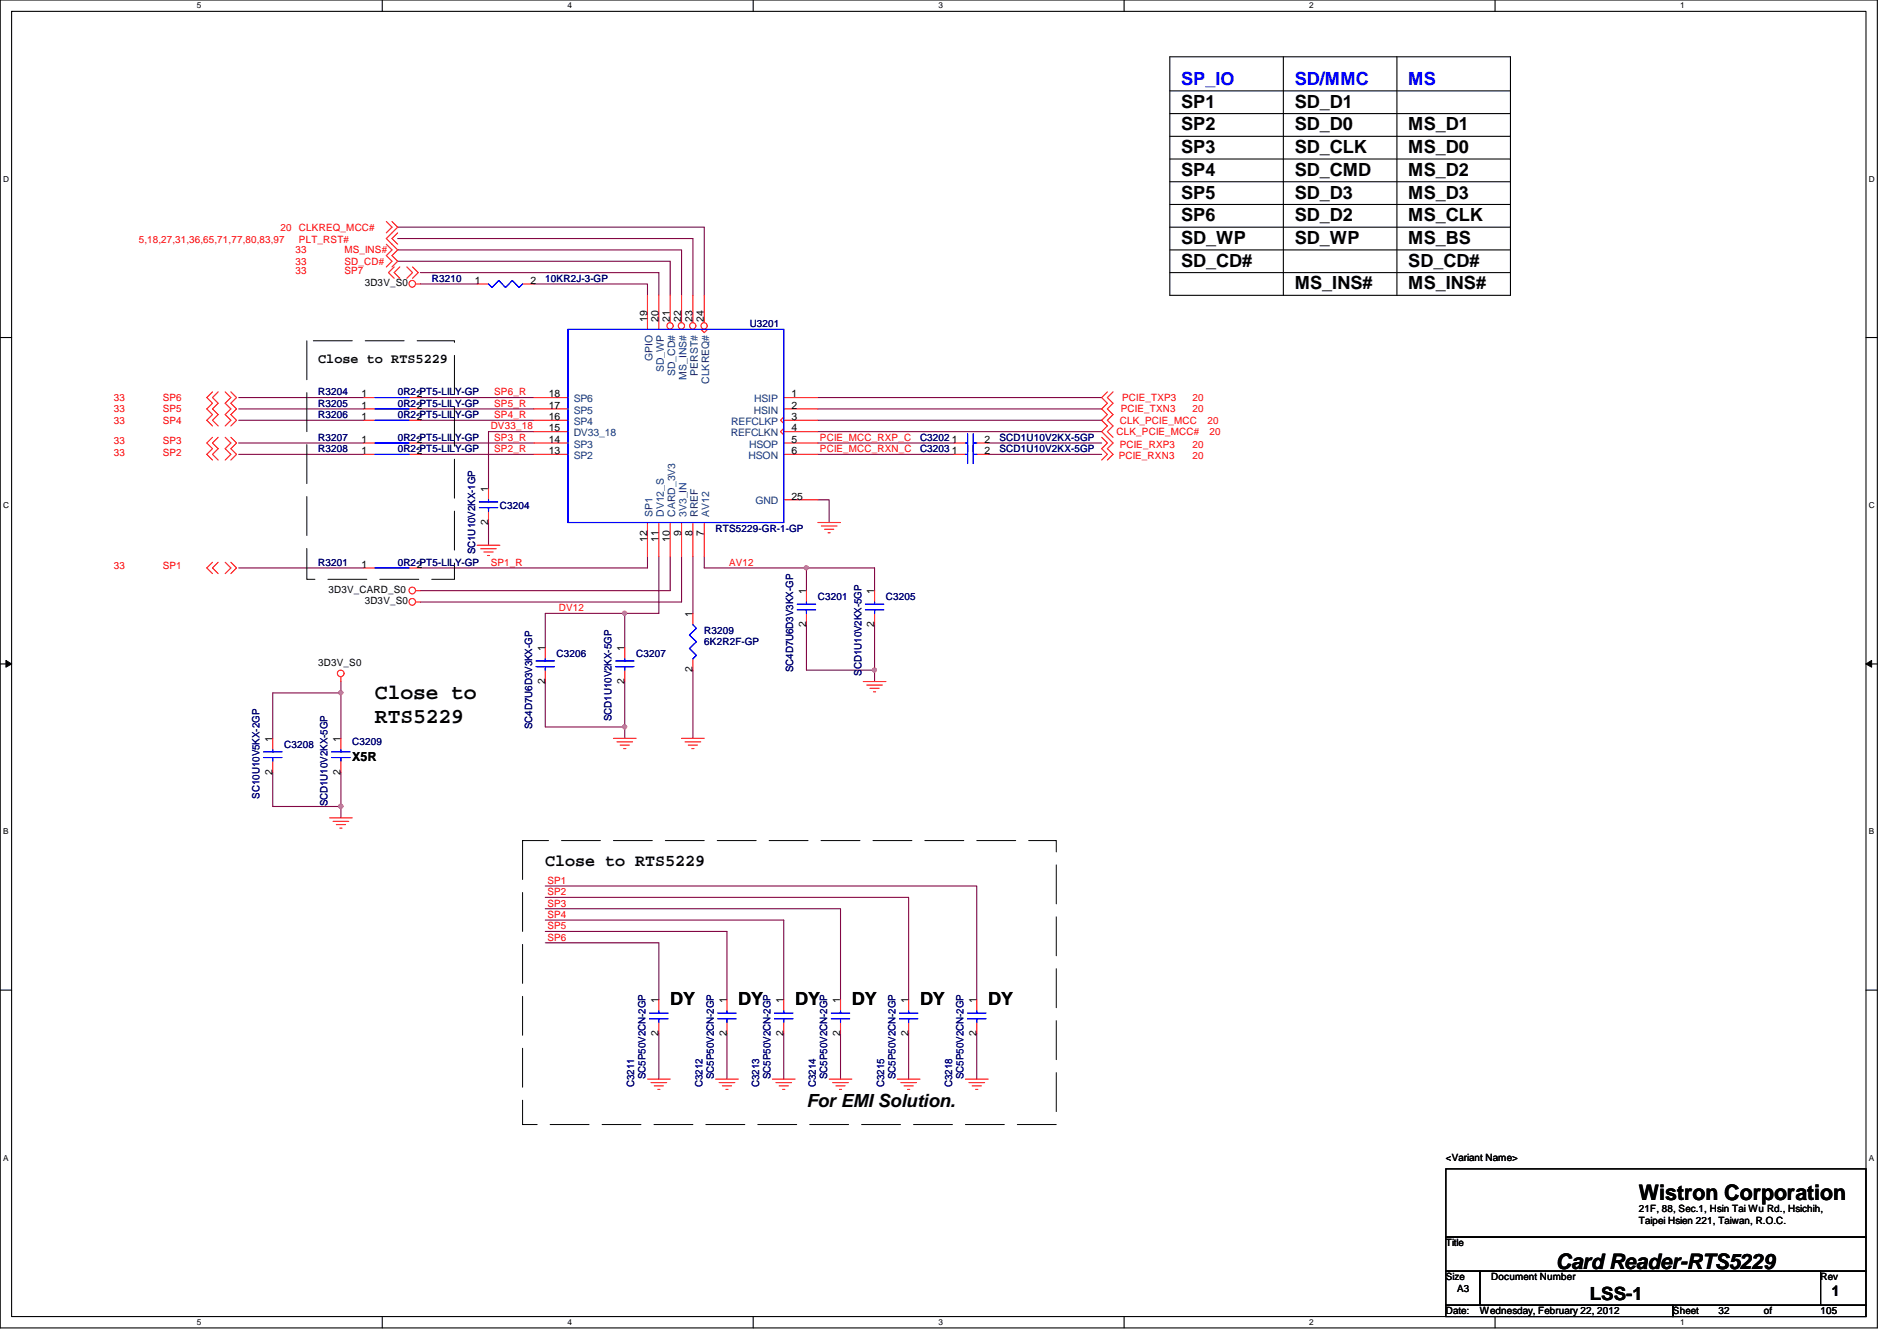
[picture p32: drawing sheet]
<svg xmlns="http://www.w3.org/2000/svg" width="297mm" height="210mm" viewBox="0 0 297 210" stroke-linecap="round" stroke-linejoin="round" font-family="sans-serif">
<defs><g id="words">
<g font-size="3.3">
<text x="58.7" y="109.4">Close to</text>
<text x="58.7" y="113.2">RTS5229</text>
<text x="256.6" y="187.9">Wistron Corporation</text>
<text x="243.6" y="198.6">Card Reader-RTS5229</text>
</g>
<g font-size="2.8">
<text x="185" y="16.8">SP1</text>
<text x="202.7" y="16.8">SD_D1</text>
<text x="185" y="20.4">SP2</text>
<text x="185" y="24">SP3</text>
<text x="202.7" y="20.4">SD_D0</text>
<text x="202.7" y="24">SD_CLK</text>
<text x="220.5" y="20.4">MS_D1</text>
<text x="220.5" y="24">MS_D0</text>
<text x="185" y="27.5">SP4</text>
<text x="202.7" y="27.5">SD_CMD</text>
<text x="220.5" y="27.5">MS_D2</text>
<text x="185" y="31.1">SP5</text>
<text x="185" y="34.6">SP6</text>
<text x="202.7" y="31.1">SD_D3</text>
<text x="202.7" y="34.6">SD_D2</text>
<text x="220.5" y="31.1">MS_D3</text>
<text x="220.5" y="34.6">MS_CLK</text>
<text x="185" y="38.2">SD_WP</text>
<text x="185" y="41.7">SD_CD#</text>
<text x="202.7" y="38.2">SD_WP</text>
<text x="220.5" y="38.2">MS_BS</text>
<text x="220.5" y="41.7">SD_CD#</text>
<text x="202.7" y="45.3">MS_INS#</text>
<text x="220.5" y="45.3">MS_INS#</text>
<text x="104.9" y="157.3">DY</text>
<text x="115.6" y="157.3">DY</text>
<text x="124.5" y="157.3">DY</text>
<text x="133.4" y="157.3">DY</text>
<text x="144.1" y="157.3">DY</text>
<text x="154.7" y="157.3">DY</text>
<text x="126.3" y="173.3">For EMI Solution.</text>
<text x="249" y="203.5">LSS-1</text>
</g>
<g font-size="2.8" fill="#00f">
<text x="185" y="13.3">SP_IO</text>
<text x="202.7" y="13.3">SD/MMC</text>
<text x="220.5" y="13.3">MS</text>
</g>
<text font-size="2.6" x="85.4" y="135.5">Close to RTS5229</text>
<text font-size="2.3" x="286.8" y="202.9">1</text>
<text font-size="2.1" x="49.8" y="56.9">Close to RTS5229</text>
<text font-size="1.9" x="55.2" y="119.2">X5R</text>
<g font-size="1.6" fill="#f00">
<text x="21.7" y="38.1">5,18,27,31,36,65,71,77,80,83,97</text>
<text x="43.9" y="36.1">20</text>
<text x="46.3" y="41.4">33</text>
<text x="46.3" y="39.7">33</text>
<text x="46.8" y="36.1">CLKREQ_MCC#</text>
<text x="46.8" y="38.1">PLT_RST#</text>
<text x="53.9" y="41.4">SD_CD#</text>
<text x="53.9" y="39.7">MS_INS#</text>
<text x="46.3" y="42.9">33</text>
<text x="53.9" y="42.9">SP7</text>
<text x="17.8" y="62.8">33</text>
<text x="17.8" y="64.6">33</text>
<text x="25.5" y="62.8">SP6</text>
<text x="25.5" y="64.6">SP5</text>
<text x="77.4" y="61.9">SP6_R</text>
<text x="77.4" y="63.7">SP5_R</text>
<text x="77.4" y="65.4">SP4_R</text>
<text x="175.5" y="64.6">PCIE_TXN3</text>
<text x="175.7" y="62.8">PCIE_TXP3</text>
<text x="186.7" y="64.6">20</text>
<text x="186.7" y="62.8">20</text>
<text x="17.8" y="71.3">33</text>
<text x="17.8" y="66.3">33</text>
<text x="17.8" y="69.6">33</text>
<text x="25.5" y="71.3">SP2</text>
<text x="25.5" y="66.3">SP4</text>
<text x="25.5" y="69.6">SP3</text>
<text x="76.8" y="67.2">DV33_18</text>
<text x="77.4" y="69">SP3_R</text>
<text x="77.4" y="70.8">SP2_R</text>
<text x="128.4" y="69">PCIE_MCC_RXP_C</text>
<text x="128.4" y="70.8">PCIE_MCC_RXN_C</text>
<text x="174.8" y="68.1">CLK_PCIE_MCC#</text>
<text x="175.2" y="71.8">PCIE_RXN3</text>
<text x="175.3" y="70.1">PCIE_RXP3</text>
<text x="175.3" y="66.3">CLK_PCIE_MCC</text>
<text x="186.7" y="71.8">20</text>
<text x="186.7" y="70.1">20</text>
<text x="189.1" y="66.3">20</text>
<text x="189.4" y="68.1">20</text>
<text x="17.8" y="89.1">33</text>
<text x="25.5" y="89.1">SP1</text>
<text x="76.8" y="88.6">SP1_R</text>
<text x="114.2" y="88.6">AV12</text>
<text x="87.5" y="95.7">DV12</text>
<text x="85.7" y="141.9">SP3</text>
<text x="85.7" y="140.1">SP2</text>
<text x="85.7" y="143.7">SP4</text>
<text x="85.7" y="138.3">SP1</text>
<text x="85.7" y="145.5">SP5</text>
<text x="85.7" y="147.2">SP6</text>
</g>
<g font-size="1.6">
<text x="57.1" y="44.8">3D3V_S0</text>
<text x="74.4" y="44.4">1</text>
<text x="83.1" y="44.4">2</text>
<text x="101.3" y="50.3" transform="rotate(-90 101.3 50.3)">19</text>
<text x="103.1" y="50.3" transform="rotate(-90 103.1 50.3)">20</text>
<text x="104.9" y="50.3" transform="rotate(-90 104.9 50.3)">21</text>
<text x="106.7" y="50.3" transform="rotate(-90 106.7 50.3)">22</text>
<text x="108.5" y="50.3" transform="rotate(-90 108.5 50.3)">23</text>
<text x="110.2" y="50.3" transform="rotate(-90 110.2 50.3)">24</text>
<text x="56.6" y="62.2">1</text>
<text x="56.6" y="64">1</text>
<text x="56.6" y="65.7">1</text>
<text x="65.3" y="62.2">2</text>
<text x="65.3" y="64">2</text>
<text x="65.3" y="65.7">2</text>
<text x="85.9" y="65.7">16</text>
<text x="85.9" y="64">17</text>
<text x="85.9" y="62.2">18</text>
<text x="123.9" y="62.2">1</text>
<text x="123.9" y="65.7">3</text>
<text x="123.9" y="64">2</text>
<text x="56.6" y="69.3">1</text>
<text x="56.6" y="71.1">1</text>
<text x="65.3" y="69.3">2</text>
<text x="65.3" y="71.1">2</text>
<text x="85.9" y="71.1">13</text>
<text x="85.9" y="69.3">14</text>
<text x="85.9" y="67.5">15</text>
<text x="123.9" y="71.1">6</text>
<text x="123.9" y="67.5">4</text>
<text x="123.9" y="69.3">5</text>
<text x="149.1" y="69.3">1</text>
<text x="149.1" y="71.1">1</text>
<text x="154.2" y="69.3">2</text>
<text x="154.2" y="71.1">2</text>
<text x="76.5" y="77" transform="rotate(-90 76.5 77)">1</text>
<text x="76.5" y="82.1" transform="rotate(-90 76.5 82.1)">2</text>
<text x="106.7" y="83.9" transform="rotate(-90 106.7 83.9)">9</text>
<text x="108.5" y="83.9" transform="rotate(-90 108.5 83.9)">8</text>
<text x="110.2" y="83.9" transform="rotate(-90 110.2 83.9)">7</text>
<text x="123.9" y="78.2">25</text>
<text x="56.6" y="88.9">1</text>
<text x="65.3" y="88.9">2</text>
<text x="101.3" y="84.8" transform="rotate(-90 101.3 84.8)">12</text>
<text x="103.1" y="84.8" transform="rotate(-90 103.1 84.8)">11</text>
<text x="104.9" y="84.8" transform="rotate(-90 104.9 84.8)">10</text>
<text x="51.4" y="92.8">3D3V_CARD_S0</text>
<text x="57.1" y="94.6">3D3V_S0</text>
<text x="126.2" y="93" transform="rotate(-90 126.2 93)">1</text>
<text x="136.9" y="93" transform="rotate(-90 136.9 93)">1</text>
<text x="85.3" y="101.9" transform="rotate(-90 85.3 101.9)">1</text>
<text x="97.8" y="101.9" transform="rotate(-90 97.8 101.9)">1</text>
<text x="108.5" y="96.6" transform="rotate(-90 108.5 96.6)">1</text>
<text x="126.2" y="98.1" transform="rotate(-90 126.2 98.1)">2</text>
<text x="136.9" y="98.1" transform="rotate(-90 136.9 98.1)">2</text>
<text x="49.8" y="104.2">3D3V_S0</text>
<text x="85.3" y="107" transform="rotate(-90 85.3 107)">2</text>
<text x="97.8" y="107" transform="rotate(-90 97.8 107)">2</text>
<text x="108.5" y="105.2" transform="rotate(-90 108.5 105.2)">2</text>
<text x="42.7" y="116.1" transform="rotate(-90 42.7 116.1)">1</text>
<text x="53.3" y="116.1" transform="rotate(-90 53.3 116.1)">1</text>
<text x="42.7" y="121.2" transform="rotate(-90 42.7 121.2)">2</text>
<text x="53.3" y="121.2" transform="rotate(-90 53.3 121.2)">2</text>
<text x="103.1" y="157" transform="rotate(-90 103.1 157)">1</text>
<text x="113.8" y="157" transform="rotate(-90 113.8 157)">1</text>
<text x="122.7" y="157" transform="rotate(-90 122.7 157)">1</text>
<text x="131.6" y="157" transform="rotate(-90 131.6 157)">1</text>
<text x="142.2" y="157" transform="rotate(-90 142.2 157)">1</text>
<text x="152.9" y="157" transform="rotate(-90 152.9 157)">1</text>
<text x="103.1" y="162.1" transform="rotate(-90 103.1 162.1)">2</text>
<text x="113.8" y="162.1" transform="rotate(-90 113.8 162.1)">2</text>
<text x="122.7" y="162.1" transform="rotate(-90 122.7 162.1)">2</text>
<text x="131.6" y="162.1" transform="rotate(-90 131.6 162.1)">2</text>
<text x="142.2" y="162.1" transform="rotate(-90 142.2 162.1)">2</text>
<text x="152.9" y="162.1" transform="rotate(-90 152.9 162.1)">2</text>
<text x="226.4" y="181.7">&lt;Variant Name&gt;</text>
<text x="256.6" y="189.7">21F, 88, Sec.1, Hsin Tai Wu Rd., Hsichih,</text>
<text x="256.6" y="191.6">Taipei Hsien 221, Taiwan, R.O.C.</text>
<text x="226.4" y="195.1">Title</text>
<text x="226.4" y="200.4">Size</text>
<text x="228.2" y="202.2">A3</text>
<text x="233.5" y="200.4">Document Number</text>
<text x="285.1" y="200.4">Rev</text>
<text x="226.4" y="205.7">Date:</text>
<text x="231.7" y="205.7">Wednesday, February 22, 2012</text>
<text x="262" y="205.7">Sheet</text>
<text x="269.1" y="205.7">32</text>
<text x="276.2" y="205.7">of</text>
<text x="285.1" y="205.7">105</text>
</g>
<g font-size="1.6" fill="#000080">
<text x="67.6" y="44.1">R3210</text>
<text x="85.4" y="44.1">10KR2J-3-GP</text>
<text x="117.4" y="51.2">U3201</text>
<text x="49.8" y="61.9">R3204</text>
<text x="49.8" y="63.7">R3205</text>
<text x="49.8" y="65.4">R3206</text>
<text x="62.3" y="61.9">0R2-PT5-LILY-GP</text>
<text x="62.3" y="63.7">0R2-PT5-LILY-GP</text>
<text x="62.3" y="65.4">0R2-PT5-LILY-GP</text>
<text x="49.8" y="69">R3207</text>
<text x="49.8" y="70.8">R3208</text>
<text x="62.3" y="69">0R2-PT5-LILY-GP</text>
<text x="62.3" y="70.8">0R2-PT5-LILY-GP</text>
<text x="144.1" y="69">C3202</text>
<text x="144.1" y="70.8">C3203</text>
<text x="156.5" y="69">SCD1U10V2KX-5GP</text>
<text x="156.5" y="70.8">SCD1U10V2KX-5GP</text>
<text x="78.3" y="79.7">C3204</text>
<text x="112.1" y="83.2">RTS5229-GR-1-GP</text>
<text x="49.8" y="88.6">R3201</text>
<text x="62.3" y="88.6">0R2-PT5-LILY-GP</text>
<text x="74.4" y="86.8" transform="rotate(-90 74.4 86.8)">SC1U10V2KX-1GP</text>
<text x="128.1" y="93.9">C3201</text>
<text x="138.7" y="93.9">C3205</text>
<text x="110.3" y="99.2">R3209</text>
<text x="110.3" y="101">6K2R2F-GP</text>
<text x="87.2" y="102.8">C3206</text>
<text x="99.6" y="102.8">C3207</text>
<text x="124.2" y="105.2" transform="rotate(-90 124.2 105.2)">SC4D7U6D3V3KX-GP</text>
<text x="134.9" y="105.8" transform="rotate(-90 134.9 105.8)">SCD1U10V2KX-5GP</text>
<text x="95.8" y="112.9" transform="rotate(-90 95.8 112.9)">SCD1U10V2KX-5GP</text>
<text x="44.5" y="117">C3208</text>
<text x="55.2" y="116.7">C3209</text>
<text x="83.3" y="114.1" transform="rotate(-90 83.3 114.1)">SC4D7U6D3V3KX-GP</text>
<text x="40.6" y="125" transform="rotate(-90 40.6 125)">SC10U10V5KX-2GP</text>
<text x="51.3" y="126.2" transform="rotate(-90 51.3 126.2)">SCD1U10V2KX-5GP</text>
<text x="99.3" y="170.1" transform="rotate(-90 99.3 170.1)">C3211</text>
<text x="101.1" y="168.9" transform="rotate(-90 101.1 168.9)">SC5P50V2CN-2GP</text>
<text x="110" y="170.1" transform="rotate(-90 110 170.1)">C3212</text>
<text x="111.8" y="168.9" transform="rotate(-90 111.8 168.9)">SC5P50V2CN-2GP</text>
<text x="118.9" y="170.1" transform="rotate(-90 118.9 170.1)">C3213</text>
<text x="120.6" y="168.9" transform="rotate(-90 120.6 168.9)">SC5P50V2CN-2GP</text>
<text x="127.8" y="170.1" transform="rotate(-90 127.8 170.1)">C3214</text>
<text x="129.5" y="168.9" transform="rotate(-90 129.5 168.9)">SC5P50V2CN-2GP</text>
<text x="138.4" y="170.1" transform="rotate(-90 138.4 170.1)">C3215</text>
<text x="140.2" y="168.9" transform="rotate(-90 140.2 168.9)">SC5P50V2CN-2GP</text>
<text x="149.1" y="170.1" transform="rotate(-90 149.1 170.1)">C3218</text>
<text x="150.9" y="168.9" transform="rotate(-90 150.9 168.9)">SC5P50V2CN-2GP</text>
</g>
<g font-size="1.6" fill="#004080">
<text x="102.1" y="56.6" transform="rotate(-90 102.1 56.6)">GPIO</text>
<text x="103.9" y="58.3" transform="rotate(-90 103.9 58.3)">SD_WP</text>
<text x="105.7" y="58.9" transform="rotate(-90 105.7 58.9)">SD_CD#</text>
<text x="107.5" y="59.4" transform="rotate(-90 107.5 59.4)">MS_INS#</text>
<text x="109.3" y="58.8" transform="rotate(-90 109.3 58.8)">PERST#</text>
<text x="89.8" y="64.7">SP5</text>
<text x="89.8" y="62.9">SP6</text>
<text x="111" y="60.1" transform="rotate(-90 111 60.1)">CLKREQ#</text>
<text x="118" y="64.7">HSIN</text>
<text x="118.1" y="62.9">HSIP</text>
<text x="89.8" y="71.8">SP2</text>
<text x="89.8" y="70.1">SP3</text>
<text x="89.8" y="68.3">DV33_18</text>
<text x="89.8" y="66.5">SP4</text>
<text x="114.4" y="68.3">REFCLKN</text>
<text x="114.5" y="66.5">REFCLKP</text>
<text x="117.2" y="71.8">HSON</text>
<text x="117.3" y="70.1">HSOP</text>
<text x="102.1" y="80.9" transform="rotate(-90 102.1 80.9)">SP1</text>
<text x="103.9" y="80.9" transform="rotate(-90 103.9 80.9)">DV12_S</text>
<text x="105.7" y="80.9" transform="rotate(-90 105.7 80.9)">CARD_3V3</text>
<text x="107.5" y="80.9" transform="rotate(-90 107.5 80.9)">3V3_IN</text>
<text x="109.3" y="80.9" transform="rotate(-90 109.3 80.9)">RREF</text>
<text x="111" y="80.9" transform="rotate(-90 111 80.9)">AV12</text>
<text x="118.3" y="79">GND</text>
</g>
<g font-size="1.3">
<text x="30.8" y="1.3">5</text>
<text x="88.9" y="1.3">4</text>
<text x="146.9" y="1.3">3</text>
<text x="205" y="1.3">2</text>
<text x="263.1" y="1.3">1</text>
<text x=".5" y="28.4">D</text>
<text x="292.6" y="28.4">D</text>
<text x=".5" y="79.5">C</text>
<text x="292.6" y="79.5">C</text>
<text x=".5" y="130.6">B</text>
<text x="292.6" y="130.6">B</text>
<text x=".5" y="181.7">A</text>
<text x="292.6" y="181.7">A</text>
<text x="30.8" y="207.4">5</text>
<text x="88.9" y="207.4">4</text>
<text x="146.9" y="207.4">3</text>
<text x="205" y="207.4">2</text>
<text x="263.1" y="207.4">1</text>
</g>
</g></defs>
<path d="M0 0h294v207.9h-294zM1.8 1.8h290.4v204.3h-290.4z" fill="none" stroke="#000" stroke-width=".17"/>
<g fill="#fff">
<path d="M30.8 .2h.7v1.4h-.7z"/>
<path d="M30.8 206.2h.7v1.4h-.7z"/>
</g>
<path d="M59.9 0v1.8M59.9 206.1v1.8" fill="none" stroke="#000" stroke-width=".17"/>
<g fill="#fff">
<path d="M88.9 .2h.6v1.4h-.6z"/>
<path d="M88.9 206.2h.6v1.4h-.6z"/>
</g>
<path d="M117.9 0v1.8M117.9 206.1v1.8" fill="none" stroke="#000" stroke-width=".17"/>
<g fill="#fff">
<path d="M146.9 .2h.7v1.4h-.7z"/>
<path d="M146.9 206.2h.7v1.4h-.7z"/>
</g>
<path d="M176 0v1.8M176 206.1v1.8" fill="none" stroke="#000" stroke-width=".17"/>
<g fill="#fff">
<path d="M205 .2h.7v1.4h-.7z"/>
<path d="M205 206.2h.7v1.4h-.7z"/>
</g>
<path d="M234.1 0v1.8M234.1 206.1v1.8" fill="none" stroke="#000" stroke-width=".17"/>
<g fill="#fff">
<path d="M263.1 .2h.7v1.4h-.7z"/>
<path d="M263.1 206.2h.7v1.4h-.7z"/>
<path d="M.5 27.3h.9v1.4h-.9z"/>
<path d="M292.6 27.3h.9v1.4h-.9z"/>
<path d="M.5 78.4h.9v1.4h-.9z"/>
<path d="M292.6 78.4h.9v1.4h-.9z"/>
</g>
<path d="M0 52.8h1.8M292.2 52.8h1.8" fill="none" stroke="#000" stroke-width=".17"/>
<g fill="#fff">
<path d="M.5 129.5h.8v1.4h-.8z"/>
<path d="M292.6 129.5h.9v1.4h-.9z"/>
</g>
<path d="M0 103.9h1.8M292.2 103.9h1.8" fill="none" stroke="#000" stroke-width=".17"/>
<path d="M.9 103.4l.9 .5-.9 .5zM292.2 103.9l.9-.5v1z" fill="#000"/>
<path d="M.9 103.4l.9 .5-.9 .5zM292.2 103.9l.9-.5v1z" fill="none" stroke="#000" stroke-width=".16"/>
<g fill="#fff">
<path d="M.5 180.5h.8v1.4h-.8z"/>
<path d="M292.6 180.5h.9v1.4h-.9z"/>
</g>
<path d="M0 155h1.8M292.2 155h1.8" fill="none" stroke="#000" stroke-width=".17"/>
<path d="M108.5 37.3v8.9M110.3 35.6v10.6M128.1 67.6h44.4M128.1 65.8h44.4M128.1 69.3h21.3M128.1 71.1h21.3M154.7 71.1h17.8M154.7 69.3h17.8M101.4 87.1v1.8h-35.6M108.5 87.1v8.9M53.4 108.5v7.1M108.5 104.9v10.7" fill="none" stroke="#800040" stroke-width=".17"/>
<circle cx="53.4" cy="108.4" r=".32" fill="#f0f"/>
<circle cx="53.4" cy="108.4" r=".32" fill="none" stroke="#f0f" stroke-width=".17"/>
<path d="M53.4 126.2v1.8" fill="none" stroke="#800040" stroke-width=".17"/>
<circle cx="53.4" cy="126.2" r=".32" fill="#f0f"/>
<circle cx="53.4" cy="126.2" r=".32" fill="none" stroke="#f0f" stroke-width=".17"/>
<path d="M128.1 64h44.4M128.1 62.2h44.4M104.9 87.1v5.4h-39.1M106.7 87.1v7.1h-40.9M42.7 108.5v7.1M42.7 120.9v5.3h10.7v-5.3" fill="none" stroke="#800040" stroke-width=".17"/>
<circle cx="53.4" cy="126.2" r=".32" fill="#f0f"/>
<circle cx="53.4" cy="126.2" r=".32" fill="none" stroke="#f0f" stroke-width=".17"/>
<path d="M128.1 78.2h1.7v3.6M126.3 97.8v7.1h10.6v1.8" fill="none" stroke="#800040" stroke-width=".17"/>
<circle cx="136.9" cy="104.9" r=".32" fill="#f0f"/>
<circle cx="136.9" cy="104.9" r=".32" fill="none" stroke="#f0f" stroke-width=".17"/>
<path d="M126.3 88.9v3.6M136.9 97.8v7.1M136.9 88.9v3.6" fill="none" stroke="#800040" stroke-width=".17"/>
<circle cx="126.3" cy="88.9" r=".32" fill="#f0f"/>
<circle cx="126.3" cy="88.9" r=".32" fill="none" stroke="#f0f" stroke-width=".17"/>
<path d="M62.3 40.9h42.6M65.8 42.7h37.4M37.4 71.1h19.5M37.4 65.8h19.5M37.4 69.3h19.5M37.4 64h19.5M37.4 88.9h19.5M110.3 87.1v1.8h26.6M85.4 106.7v7.1M85.4 101.3v-5.3h12.4v5.3M97.8 113.8v1.8" fill="none" stroke="#800040" stroke-width=".17"/>
<circle cx="97.8" cy="96" r=".32" fill="#f0f"/>
<circle cx="97.8" cy="96" r=".32" fill="none" stroke="#f0f" stroke-width=".17"/>
<g fill="none" stroke="#800040" stroke-width=".17">
<path d="M62.3 37.3h46.2M62.3 35.6h48M62.3 39.1h44.4v7.1M65.8 44.4h8.9M83.6 44.4h17.8v1.8M103.2 42.7v3.5M104.9 40.9v5.3M37.4 62.2h19.5M65.8 62.2h17.8M65.8 64h17.8M65.8 65.8h17.8M65.8 69.3h17.8"/>
<path d="M65.8 71.1h17.8M83.6 67.6h-7.1v8.9M76.5 81.8v3.5M103.2 87.1v8.9h-5.4M53.4 106.7v1.8h-10.7M85.4 113.8h12.4M85.4 138.7h67.5v17.8M85.4 147.6h17.8v8.9M85.4 144h37.3v12.5M85.4 140.5h56.9v16M85.4 142.2h46.2v14.3M85.4 145.8h28.4v10.7"/>
<path d="M103.2 161.8v7.1M113.8 161.8v7.1M122.7 161.8v7.1M131.6 161.8v7.1M142.3 161.8v7.1M152.9 161.8v7.1"/>
</g>
<circle cx="97.8" cy="113.8" r=".32" fill="#f0f"/>
<circle cx="97.8" cy="113.8" r=".32" fill="none" stroke="#f0f" stroke-width=".17"/>
<path d="M97.8 106.7v7.1" fill="none" stroke="#800040" stroke-width=".17"/>
<g fill="none" stroke="#f00" stroke-width=".17">
<path d="M60.5 34.7l.9 .9-.9 .8M60.5 38.2l.9 .9-.9 .9 .9 .9-.9 .9M61.4 34.7l.9 .9-1.8 1.7 1.8 1.8-.9 .9 .9 .9-.9 .9M62.3 36.4l-.9 .9 .9 .9M61.7 41.8l-.9 .9 .9 .9M62.6 41.8l-.9 .9 .9 .9M63.7 41.8l.9 .9-.9 .9M64.6 41.8l.9 .9-.9 .9M65.1 44.4h.7M74.7 44.4h1.8M81.8 44.4h1.8M109.8 51.6l.5 .5 .5-.5"/>
<path d="M33.3 68.5l-.9 .8 .9 .9-.9 .9 .9 .9M33.3 61.3l-.9 .9 .9 .9-.9 .9 .9 .9-.9 .9 .9 .9M34.2 68.5l-.9 .8 .9 .9-.9 .9 .9 .9M34.2 61.3l-.9 .9 .9 .9-.9 .9 .9 .9-.9 .9 .9 .9M35.3 68.5l.8 .8-.8 .9 .8 .9-.8 .9M35.3 61.3l.8 .9-.8 .9 .8 .9-.8 .9 .8 .9-.8 .9M36.1 68.5l.9 .8-.9 .9 .9 .9-.9 .9M36.1 61.3l.9 .9-.9 .9 .9 .9-.9 .9 .9 .9-.9 .9M56.9 62.2h1.8M56.9 64h1.8M56.9 65.8h1.8M56.9 69.3h1.8"/>
<path d="M56.9 71.1h1.8M64 62.2h1.8M64 64h1.8M64 65.8h1.8M64 69.3h1.8M64 71.1h1.8M149.4 69.3h1.8M152.9 69.3h1.8M172.5 68.5l.9 .8-.9 .9 .9 .9-.9 .9M173.4 61.3l-.9 .9 .9 .9-.9 .9 .9 .9-.9 .9 .9 .9-.9 .9 1.8 1.7-.9 .9 .9 .9-.9 .9M174.3 61.3l-.9 .9 .9 .9-.9 .9 .9 .9-.9 .9 .9 .9-.9 .9 .9 .9M33.3 88l-.9 .9 .9 .9"/>
<path d="M34.2 88l-.9 .9 .9 .9M35.3 88l.8 .9-.8 .9M36.1 88l.9 .9-.9 .9M65.1 92.5h.7M65.1 94.2h.7M74.7 85.3h3.6M75.3 85.9h2.4M75.8 86.4h1.4M76.3 87h.4M108.5 96v1.8M126.3 92.5v1.7M126.3 96v1.8"/>
<path d="M128.1 81.8h3.5M128.6 82.3h2.5M129.1 82.8h1.5M129.7 83.4h.3M136.9 92.5v1.7M136.9 96v1.8M42.7 115.6v1.7M42.7 119.1v1.8M53.4 106v.7M53.4 115.6v1.7M53.4 119.1v1.8M85.4 101.3v1.8"/>
<path d="M85.4 104.9v1.8M96.1 115.6h3.5M96.6 116.1h2.5M97.1 116.6h1.4M97.7 117.2h.3M97.8 101.3v1.8M97.8 104.9v1.8M106.7 115.6h3.6M107.3 116.1h2.4M107.8 116.6h1.4M108.3 117.2h.4M108.5 103.1v1.8"/>
<path d="M135.2 106.7h3.5M135.7 107.2h2.5M136.2 107.7h1.5M136.8 108.3h.3M51.6 128h3.6M52.2 128.6h2.4M52.7 129.1h1.4M53.2 129.6h.3M103.2 156.5v1.7M113.8 156.5v1.7M122.7 156.5v1.7M131.6 156.5v1.7"/>
<path d="M142.3 156.5v1.7M152.9 156.5v1.7M101.4 168.9h3.5M101.9 169.5h2.5M102.4 170h1.5M103 170.5h.3M103.2 160v1.8M112.1 168.9h3.5M112.6 169.5h2.5M113.1 170h1.5M113.7 170.5h.3M113.8 160v1.8"/>
<path d="M120.9 168.9h3.6M121.5 169.5h2.4M122 170h1.4M122.6 170.5h.3M122.7 160v1.8M129.8 168.9h3.6M130.4 169.5h2.4M130.9 170h1.4M131.4 170.5h.4M131.6 160v1.8M140.5 168.9h3.6M141.1 169.5h2.4"/>
<path d="M141.6 170h1.4M142.1 170.5h.3M142.3 160v1.8M151.2 168.9h3.5M151.7 169.5h2.5M152.2 170h1.5M152.8 170.5h.3M152.9 160v1.8"/>
<circle cx="64.5" cy="44.4" r=".52"/>
<circle cx="64.5" cy="92.4" r=".52"/>
<circle cx="64.5" cy="94.2" r=".52"/>
<circle cx="53.4" cy="105.4" r=".52"/>
</g>
<g fill="none" stroke="#000" stroke-width=".17">
<path d="M183.2 14.2h53.3M183.2 17.8h53.3M183.2 8.9h53.3v37.3h-53.3zM201 8.9v37.3M218.7 8.9v37.3M183.2 21.3h53.3M183.2 24.9h53.3M183.2 28.4h53.3M183.2 32h53.3M183.2 35.6h53.3M183.2 39.1h53.3M183.2 42.7h53.3"/>
<path d="M226.4 183h65.8v10.6h-65.8zM226.4 193.6h65.8v5.4h-65.8zM226.4 199h5.3v5.3h-5.3zM231.7 199h53.4v5.3h-53.4zM285.1 199h7.1v5.3h-7.1zM226.4 204.3h35.6v1.8h-35.6zM262 204.3h30.2v1.8h-30.2z"/>
</g>
<path d="M48 53.3h23.2v37.4h-23.2zM81.8 131.6h83.6v44.4h-83.6z" fill="none" stroke="#000" stroke-width=".16" stroke-dasharray="6.1 2"/>
<g fill="none" stroke="#00f" stroke-width=".17">
<path d="M76.5 44.4l.5 .6 1.1-1.1 1.1 1.1 1-1.1 1.1 1.1 .5-.6M58.7 62.2h5.3M58.7 64h5.3M58.7 65.8h5.3M58.7 69.3h5.3M58.7 71.1h5.3M151.2 69.3h.3M151.5 67.9v2.9M152.4 69.3h.5M152.4 67.9v2.9M108.5 97.8l.5 .5-1.1 1.1 1.1 1.1-1.1 1 1.1 1.1-.5 .5M124.8 94.6h2.9"/>
<path d="M124.8 95.5h2.9M126.3 94.2v.4M126.3 95.5v.5M135.5 94.6h2.9M135.5 95.5h2.9M136.9 94.2v.4M136.9 95.5v.5M41.3 118.6h2.9M41.3 117.7h2.9M42.7 117.3v.4M42.7 118.6v.5M51.9 117.7h2.9"/>
<path d="M51.9 118.6h2.9M53.4 117.3v.4M53.4 118.6v.5M83.9 103.5h2.9M83.9 104.4h2.9M85.4 103.1v.4M85.4 104.4v.5M96.4 103.5h2.9M96.4 104.4h2.9M97.8 103.1v.4M97.8 104.4v.5M101.7 158.6h2.9"/>
<path d="M101.7 159.5h2.9M103.2 158.2v.4M103.2 159.5v.5M112.4 158.6h2.9M112.4 159.5h2.9M113.8 158.2v.4M113.8 159.5v.5M121.3 158.6h2.9M121.3 159.5h2.9M122.7 158.2v.4M122.7 159.5v.5M130.2 158.6h2.9"/>
<path d="M130.2 159.5h2.9M131.6 158.2v.4M131.6 159.5v.5M140.8 158.6h2.9M140.8 159.5h2.9M142.3 158.2v.4M142.3 159.5v.5M151.5 158.6h2.9M151.5 159.5h2.9M152.9 158.2v.4M152.9 159.5v.5"/>
</g>
<circle cx="110.2" cy="51" r=".5" fill="#fff"/>
<g fill="none" stroke="#f00" stroke-width=".17">
<path d="M101.4 46.2v5.4M103.2 46.2v5.4M110.3 46.2v4.3M83.6 62.2h5.3M83.6 64h5.3M83.6 65.8h5.3M83.6 67.6h5.3M83.6 69.3h5.3M83.6 71.1h5.3M122.7 65.3l-.5 .5 .5 .5M122.7 67.1l-.5 .5 .5 .5M122.7 62.2h5.4"/>
<path d="M122.7 64h5.4M122.7 65.8h5.4M122.7 67.6h5.4M122.7 69.3h5.4M122.7 71.1h5.4M101.4 81.8v5.3M103.2 81.8v5.3M104.9 81.8v5.3M106.7 81.8v5.3M108.5 81.8v5.3M110.3 81.8v5.3"/>
<circle cx="110.2" cy="51" r=".5"/>
</g>
<circle cx="104.9" cy="51" r=".5" fill="#fff"/>
<g fill="none" stroke="#f00" stroke-width=".17">
<path d="M104.9 46.2v4.3"/>
<circle cx="104.9" cy="51" r=".5"/>
</g>
<circle cx="106.7" cy="51" r=".5" fill="#fff"/>
<g fill="none" stroke="#f00" stroke-width=".17">
<path d="M106.7 46.2v4.3"/>
<circle cx="106.7" cy="51" r=".5"/>
</g>
<circle cx="108.5" cy="51" r=".5" fill="#fff"/>
<g fill="none" stroke="#f00" stroke-width=".17">
<path d="M108.5 46.2v4.3M76.5 76.5v1.7M122.7 78.2h5.4M149.4 71.1h1.8M152.9 71.1h1.8M56.9 88.9h1.8M64 88.9h1.8M76.5 80v1.8"/>
<circle cx="108.5" cy="51" r=".5"/>
</g>
<path d="M88.9 51.6h33.8v30.2h-33.8zM75.1 78.6h2.8M75.1 79.5h2.8M76.5 78.2v.4M76.5 79.5v.5M151.2 71.1h.3M151.5 69.7v2.9M152.4 71.1h.5M152.4 69.7v2.9M58.7 88.9h5.3" fill="none" stroke="#00f" stroke-width=".17"/>
<circle cx="53.4" cy="108.4" r=".32" fill="#f0f"/>
<circle cx="53.4" cy="108.4" r=".32" fill="none" stroke="#f0f" stroke-width=".17"/>
<circle cx="53.4" cy="126.2" r=".32" fill="#f0f"/>
<circle cx="53.4" cy="126.2" r=".32" fill="none" stroke="#f0f" stroke-width=".17"/>
<circle cx="53.4" cy="126.2" r=".32" fill="#f0f"/>
<circle cx="53.4" cy="126.2" r=".32" fill="none" stroke="#f0f" stroke-width=".17"/>
<circle cx="136.9" cy="104.9" r=".32" fill="#f0f"/>
<circle cx="136.9" cy="104.9" r=".32" fill="none" stroke="#f0f" stroke-width=".17"/>
<circle cx="126.3" cy="88.9" r=".32" fill="#f0f"/>
<circle cx="126.3" cy="88.9" r=".32" fill="none" stroke="#f0f" stroke-width=".17"/>
<circle cx="97.8" cy="96" r=".32" fill="#f0f"/>
<circle cx="97.8" cy="96" r=".32" fill="none" stroke="#f0f" stroke-width=".17"/>
<circle cx="97.8" cy="113.8" r=".32" fill="#f0f"/>
<circle cx="97.8" cy="113.8" r=".32" fill="none" stroke="#f0f" stroke-width=".17"/>
<use href="#words"/>
</svg>
